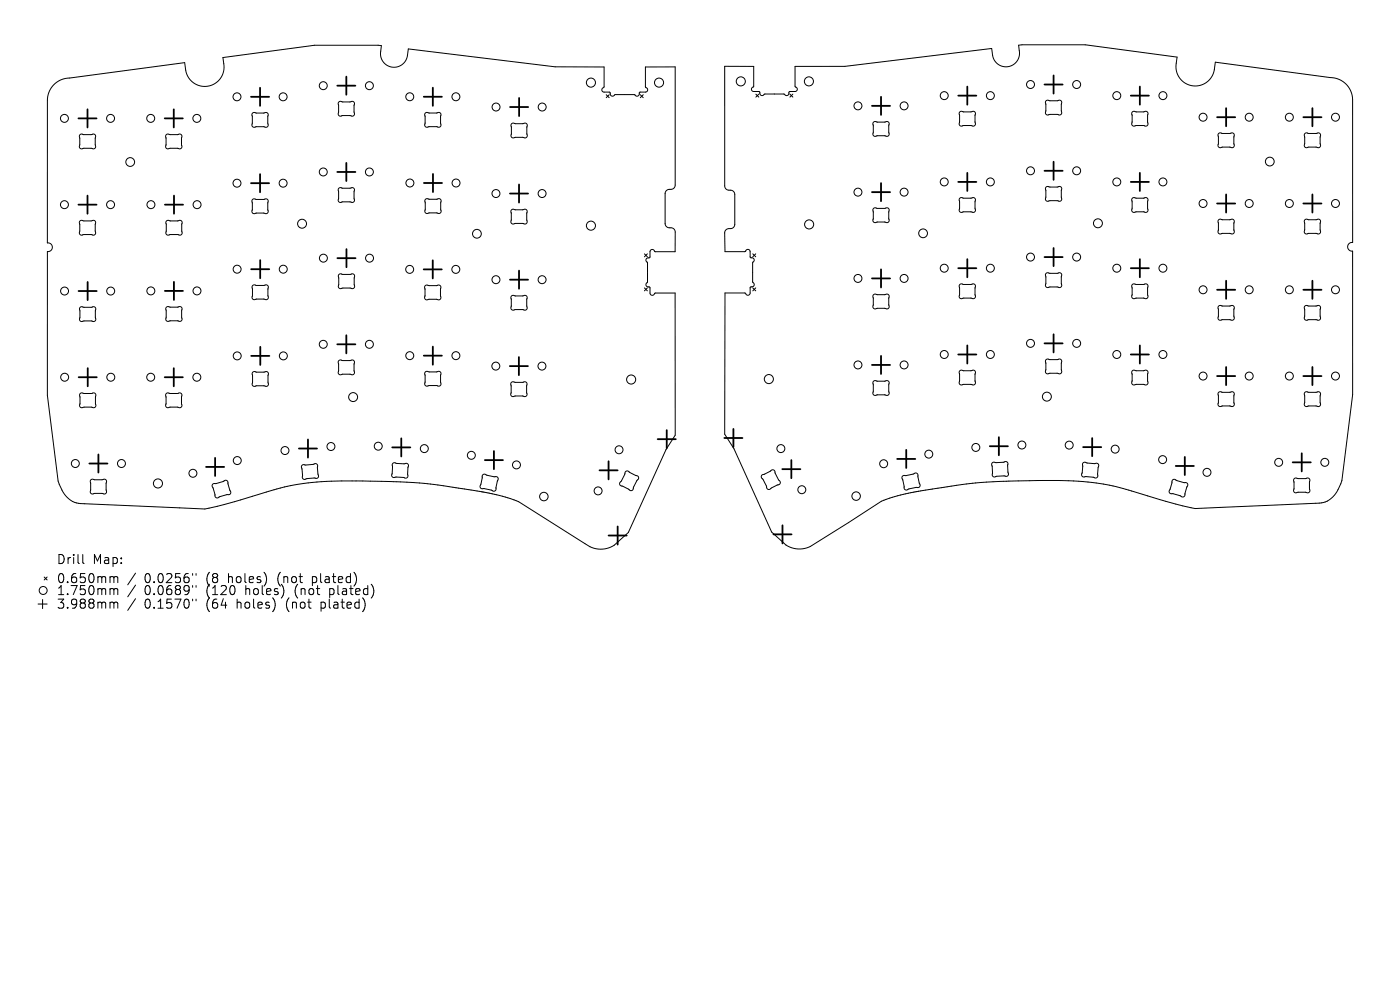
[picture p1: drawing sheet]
<svg xmlns="http://www.w3.org/2000/svg" width="297mm" height="210mm" viewBox="0 0 297 210" stroke-linecap="round" stroke-linejoin="round" font-family="sans-serif">
<defs><g id="words">
<g font-size="2.7">
<text x="11.9" y="119.9">Drill</text>
<text x="19.6" y="119.9">Map:</text>
<text x="11.9" y="124">0.650mm</text>
<text x="30.7" y="124">0.0256&quot;</text>
<text x="43.9" y="124">(8</text>
<text x="48.7" y="124">holes)</text>
<text x="59.3" y="124">(not</text>
<text x="66.8" y="124">plated)</text>
<text x="11.9" y="126.5">1.750mm</text>
<text x="11.9" y="129.4">3.988mm</text>
<text x="30.7" y="126.5">0.0689&quot;</text>
<text x="30.7" y="129.4">0.1570&quot;</text>
<text x="43.9" y="126.5">(120</text>
<text x="43.9" y="129.4">(64</text>
<text x="50.5" y="129.4">holes)</text>
<text x="52.3" y="126.5">holes)</text>
<text x="61.1" y="129.4">(not</text>
<text x="63" y="126.5">(not</text>
<text x="68.7" y="129.4">plated)</text>
<text x="70.5" y="126.5">plated)</text>
</g>
</g></defs>
<g fill="none" stroke="#000" stroke-width=".21">
<path d="M11.4 18a4.7 4.7 0 0 1 3.4-1.4l24.4-3.3 .2 1.6a4.1 4.1 0 0 0 4.7 3.4 4.1 4.1 0 0 0 3.4-4.8l-.2-1.3 19.5-2.6h13.4l.7 .1-.2 1.4a2.87 2.87 0 0 0 2.5 3.1 2.87 2.87 0 0 0 3.2-2.4l.2-1.4 31.2 3.8h10.4v4.2l-.4 .4-.1 .4 .3 .3 1.4 .1 .1 .6 .4 .2 .6-.3h4.1l.6 .3 .3-.2 .2-.6 1.5-.2 .2-.5-.5-.5v-4.2h6.3v25.1a.91 .91 0 0 1-.9 .9h-.4a.91 .91 0 0 0-.8 .9v6.4a.91 .91 0 0 0 .9 .8h.3a.91 .91 0 0 1 .9 .9v4.2h-4.2l-.4-.4-.4-.1-.3 .4v1.3l-.7 .2-.2 .4 .4 .6v4l-.4 .7 .3 .3 .6 .2 .1 1.5 .5 .1 .5-.4h4.2v30.1l-1.9 3-8 17.7-3 2.7a5.3 5.3 0 0 1-6.2-.4l-14.6-9.1a66.1 66.1 0 0 0-13.4-2.8 141 141 0 0 0-29.9-1.1 43.8 43.8 0 0 0-9.7 2.1l-8.9 2.6-4.1 1-26.4-1.2a4.7 4.7 0 0 1-4-2.8l-.8-2-2.3-18.2 .1-30.4a.93 .93 0 0 0 1-1 .93 .93 0 0 0-1.1-.9l.1-30.6a4.7 4.7 0 0 1 1.3-2.9zM160.3 20l.7 .6M161 20l-.7 .6M167.6 20l.6 .6M168.2 20l-.6 .6M17 28.6l.3-.2 .5 .2 2-.2 .3 .1 .2 .4-.1 2.5-.4 .2-.5-.1-2 .1-.3-.1-.2-.4v-2.2zM35.3 28.6l.3-.2 .5 .2 2-.2 .3 .1 .2 .4-.1 2.5-.4 .2-.5-.1-2 .1-.3-.1-.2-.4v-2.2zM53.6 24l.3-.1 .5 .1 2-.1 .3 .1 .2 .3-.1 2.5-.4 .2-.5-.1-2 .1-.3-.1-.2-.4v-2.2zM71.9 39.9l.3-.1 .5 .1 2-.1 .3 .1 .2 .4-.1 2.5-.4 .2-.5-.2-2 .2-.3-.2-.2-.3v-2.3zM71.9 21.6l.3-.1 .5 .1 2-.1 .3 .1 .2 .4-.1 2.5-.4 .1-.5-.1-2 .1-.3-.1-.2-.3v-2.3zM90.2 24l.4-.2 .5 .2 2-.2 .3 .2 .2 .3-.2 2.5-.3 .2-.5-.1-2 .1-.3-.1-.2-.4v-2.2zM108.5 26.2l.4-.1 .5 .1 2-.1 .3 .1 .2 .4-.2 2.5-.3 .2-.5-.2-2 .2-.3-.2-.2-.3v-2.3z"/>
<path d="M128.6 20.1l.6 .6M129.2 20.1l-.6 .6M135.8 20.1l.7 .6M136.5 20.1l-.7 .6M185.3 25.9l.4-.1 .4 .1 2.1-.1 .3 .1 .1 .4-.1 2.5-.3 .1-.5-.1-2.1 .1-.3-.1-.1-.4v-2.2zM203.6 23.7l.4-.1 .4 .1 2.1-.1 .3 .1 .1 .4-.1 2.5-.3 .2-.5-.2-2 .2-.4-.2-.1-.3v-2.3zM221.9 21.4l.4-.2 .4 .2 2.1-.2 .3 .2 .1 .3-.1 2.5-.3 .2-.5-.1-2 .1-.4-.1-.1-.4v-2.2zM221.9 39.7l.4-.2 .4 .2 2.1-.2 .3 .2 .1 .3-.1 2.5-.3 .2-.5-.1-2 .1-.4-.1-.1-.4v-2.2zM240.2 23.7l.4-.1 .4 .1 2.1-.1 .3 .1 .1 .4-.1 2.5-.3 .2-.5-.2-2 .2-.4-.2-.1-.3v-2.3zM258.5 28.3l.4-.1 .4 .1 2.1-.1 .3 .1 .2 .4-.2 2.5-.3 .1-.5-.1-2 .1-.3-.1-.2-.4v-2.1zM276.8 28.3l.4-.1 .5 .1 2-.1 .3 .1 .2 .4-.2 2.5-.3 .1-.5-.1-2 .1-.3-.1-.2-.4v-2.1zM17 46.9l.3-.2 .5 .2 2-.2 .3 .1 .2 .4-.1 2.5-.4 .2-.5-.1-2 .1-.3-.1-.2-.4v-2.2z"/>
<path d="M35.3 46.9l.4-.2 .4 .2 2.1-.2 .3 .1 .1 .4-.1 2.5-.3 .2-.5-.1-2 .1-.4-.1-.1-.4v-2.2zM53.6 42.3l.3-.1 .5 .1 2-.1 .3 .1 .2 .4-.1 2.5-.4 .1-.5-.1-2 .1-.3-.1-.2-.4v-2.2zM71.9 58.2l.4-.1 .4 .1 2.1-.1 .3 .1 .1 .4-.1 2.5-.4 .1-.4-.1-2.1 .1-.3-.1-.1-.4v-2.2zM90.3 42.3l.3-.2 .5 .2 2-.2 .3 .2 .2 .3-.1 2.5-.4 .2-.5-.1-2 .1-.3-.1-.2-.4v-2.2zM108.5 44.5l.4-.1 .4 .1 2.1-.1 .3 .1 .1 .4-.1 2.5-.3 .1-.5-.1-2 .1-.4-.1-.1-.4v-2.2zM136.7 53.8l.6 .7M137.3 53.8l-.6 .7M153.8 53.4l-.1-4a.91 .91 0 0 1 .9-.9h.4a.91 .91 0 0 0 .9-.9v-6.4a.91 .91 0 0 0-.9-.9h-.4a.91 .91 0 0 1-.9-.9v-25.3h6.2v4.2l-.5 .5 .2 .5 1.5 .1 .2 .6 .3 .3 .6-.4h4.1l.6 .4 .4-.2 .2-.7h1.3l.3-.3v-.4l-.4-.4v-4.2h10.5l31.2-3.8 .2 1.4a2.87 2.87 0 0 0 3.3 2.4 2.87 2.87 0 0 0 2.3-3.3l-.1-1.2 .7-.1h13.4l19.5 2.6-.2 1.7a4.1 4.1 0 0 0 3.5 4.4 4.1 4.1 0 0 0 4.6-3.4l.2-1.6 24.4 3.3a4.7 4.7 0 0 1 4.7 4.6v30.3a.93 .93 0 0 0-1 1 .93 .93 0 0 0 1 .9l.1 30.4-2.3 18.3a6.2 6.2 0 0 1-3.9 4.6l-27.3 1.3-4.1-1-8.9-2.6a49.4 49.4 0 0 0-16-2.4 146.2 146.2 0 0 0-21.5 1l-8.5 1.4a39.5 39.5 0 0 0-7.5 2l-15.1 9.6a5.3 5.3 0 0 1-5.2-.3l-3-2.7-8-17.7-2-3.1 .1-30 4.2 .1 .4 .4h.4l.3-.3 .1-1.4 .6-.1 .2-.4-.3-.6v-4.1l.3-.6-.2-.4-.6-.1-.2-1.5-.5-.2-.5 .5h-4.2M159.7 53.8l.6 .7M160.3 53.8l-.6 .7M185.3 44.2l.4-.1 .4 .1 2.1-.1 .3 .1 .1 .4-.1 2.5-.3 .1-.5-.1-2.1 .1-.3-.1-.1-.4v-2.2zM203.6 42l.4-.1 .4 .1 2.1-.1 .3 .1 .1 .4-.1 2.5-.3 .2-.5-.2-2 .2-.4-.2-.1-.3v-2.3z"/>
<path d="M221.9 58l.4-.1 .4 .1 2.1-.1 .3 .1 .1 .3-.1 2.5-.3 .2-.5-.1-2 .1-.4-.1-.1-.4v-2.2zM240.2 42l.4-.1 .4 .1 2.1-.1 .3 .1 .1 .4-.1 2.5-.3 .2-.5-.2-2 .2-.4-.2-.1-.3v-2.3zM258.5 46.6l.4-.1 .4 .1 2.1-.1 .3 .1 .2 .4-.2 2.5-.3 .1-.5-.1-2 .1-.3-.1-.2-.3v-2.2zM276.8 46.6l.4-.1 .5 .1 2-.1 .3 .1 .2 .4-.2 2.5-.3 .1-.5-.1-2 .1-.3-.1-.2-.3v-2.2zM17 65.2l.3-.1 .5 .1 2-.1 .4 .1 .1 .3-.1 2.5-.4 .2-.4-.1-2.1 .1-.3-.1-.1-.4v-2.2zM35.3 65.2l.3-.2 .5 .2 2.1-.2 .3 .1 .1 .4-.1 2.5-.4 .2-.4-.2-2.1 .2-.3-.1-.1-.4v-2.2zM53.6 60.6l.3-.2 .5 .2 2.1-.2 .3 .1 .1 .4-.1 2.5-.4 .2-.4-.2-2.1 .2-.3-.1-.1-.4v-2.2zM53.6 79l.4-.2 .4 .1 2.1-.1 .3 .1 .2 .4-.2 2.5-.3 .2-.5-.2-2 .2-.3-.2-.2-.3v-2.3zM71.9 76.5l.3-.1 .5 .1 2-.1 .3 .1 .2 .3-.1 2.5-.4 .2-.5-.1-2 .1-.3-.1-.2-.4v-2.2zM90.2 60.6l.4-.1 .4 .1 2.1-.1 .3 .1 .1 .3-.1 2.5-.3 .2-.5-.1-2.1 .1-.3-.1-.1-.4v-2.2zM90.2 78.9l.4-.1 .5 .1 2-.1 .3 .1 .2 .4-.2 2.4-.3 .2-.5-.1-2 .1-.3-.1-.2-.4v-2.2zM108.5 62.8l.4-.2 .4 .2 2.1-.2 .3 .2 .1 .3-.1 2.5-.3 .2-.5-.1-2 .1-.4-.1-.1-.4v-2.2z"/>
<path d="M136.7 61.1l.6 .6M137.3 61.1l-.6 .6M159.7 61.1l.6 .6M160.3 61.1l-.6 .6M185.3 62.5l.4-.1 .4 .1 2.1-.1 .3 .1 .1 .4-.1 2.5-.3 .1-.5-.1-2.1 .1-.3-.1-.1-.4v-2.2zM203.6 60.4l.4-.2 .4 .1 2.1-.1 .3 .1 .1 .4-.1 2.5-.3 .2-.5-.2-2 .2-.4-.2-.1-.3v-2.3zM203.6 78.7l.4-.2 .4 .1 2.1-.1 .3 .1 .1 .4-.1 2.5-.3 .2-.5-.2-2 .2-.4-.1-.1-.4v-2.2zM221.9 76.3l.4-.1 .4 .1 2.1-.1 .3 .1 .1 .3-.1 2.5-.3 .2-.5-.1-2 .1-.4-.1-.1-.4v-2.2zM240.2 78.7l.4-.2 .4 .1 2.1-.1 .3 .1 .1 .4-.1 2.5-.3 .2-.5-.2-2 .2-.4-.1-.1-.4v-2.2zM240.2 60.4l.4-.2 .4 .1 2.1-.1 .3 .1 .1 .4-.1 2.5-.3 .2-.5-.2-2 .2-.4-.2-.1-.3v-2.3zM258.5 64.9l.4-.1 .4 .1 2.1-.1 .3 .1 .2 .4-.2 2.5-.3 .1-.5-.1-2 .1-.3-.1-.2-.3v-2.2zM276.8 64.9l.4-.1 .5 .1 2-.1 .3 .1 .2 .4-.2 2.5-.3 .1-.5-.1-2 .1-.3-.1-.2-.3v-2.2z"/>
<path d="M17 83.5l.4-.2 .4 .2 2.1-.2 .3 .2 .1 .3-.1 2.5-.3 .2-.5-.1-2 .1-.4-.1-.1-.4v-2.2zM35.3 83.5l.3-.2 .5 .2 2-.2 .3 .2 .2 .3-.1 2.5-.4 .2-.5-.1-2 .1-.3-.1-.2-.4v-2.2zM64.1 98.7l.3-.1 2-.1 .5-.2 .3 .1 .2 .4 .1 2.5-.4 .2-.5-.1-2 .3-.3-.1-.2-.3-.2-2.2zM83.3 98.3l.4-.1 .5 .1h2l.3 .1 .2 .4-.3 2.5-.4 .1-.4-.1h-2.1l-.3-.1-.1-.4zM108.5 81.1l.3-.1 .5 .1 2-.1 .3 .1 .2 .4-.1 2.5-.4 .1-.5-.1-2 .1-.3-.1-.2-.4v-2.2zM185.3 80.9l.4-.2 .4 .2 2.1-.2 .3 .1 .1 .4-.1 2.5-.3 .2-.5-.1-2.1 .1-.3-.1-.1-.4v-2.2zM210.5 98.2l.3-.2 .5 .1 2-.2 .3 .1 .2 .4v2.5l-.3 .2-.5-.2-2 .3-.3-.1-.2-.4-.1-2.2zM229.8 98.2l.4-.2 .4 .2 2.1 .1 .3 .1 .1 .4-.3 2.5-.4 .1-.5-.2h-2l-.3-.2-.1-.3zM258.5 83.2l.4-.1 .4 .1 2.1-.1 .3 .1 .2 .4-.2 2.5-.3 .1-.5-.1-2 .1-.3-.1-.2-.3v-2.2zM276.8 83.2l.4-.1 .5 .1 2-.1 .3 .1 .2 .4-.2 2.5-.3 .1-.5-.1-2 .1-.3-.1-.2-.3v-2.2zM17.6 117.6v1.7l.2 .2M19.3 101.8l.3-.2 .5 .2 2-.2 .3 .2 .2 .3-.1 2.5-.4 .2-.5-.1-2 .1-.3-.1-.2-.4v-2.2z"/>
<path d="M45.1 102.7l2.2-.5 .5-.3h.3l.2 .3 .6 2.1v.4l-.2 .2-2.1 .5-.4 .2h-.4l-.2-.3-.6-2.1zM102.4 100.7l.5-.1 .4 .2 2 .3 .3 .2 .1 .4-.6 2.4-.4 .1-.5-.2-2-.3-.3-.2-.1-.4zM132.7 100.1l.5-.2 2.1 1.1 .2 .2v.4l-1.1 1.7-.1 .5-.3 .3-.3-.1-2-1-.2-.2v-.4l.3-.4zM161.6 100.8l2.1-1.1h.4l.3 .2 .8 1.9 .3 .3v.5l-2.2 1.2h-.4l-.2-.2-.8-1.9-.4-.4zM191.5 101l2.2-.4 .5-.3 .3 .1 .2 .3 .5 2.2-.1 .3-.2 .2-2.1 .3-.4 .2h-.4l-.2-.3-.5-2.2zM248.8 101.8l.4-.1 .5 .3 1.9 .4 .3 .2 .1 .4-.8 2.4h-.4l-.5-.2-1.9-.5-.3-.2-.1-.3zM274.6 101.5l.3-.1 .5 .1 2-.1 .3 .1 .2 .3-.1 2.6-.4 .1-.5-.1-2 .1-.3-.1-.2-.3v-2.2zM8.1 128.1h1.9M9 127.2v1.9M9.4 122.4l.6 .6M10 122.4l-.6 .6M23.6 122.3l.5 .1 .1 .2"/>
<path d="M23.6 124.9h.3l.3 .2M23.6 127.7l.5 .1 .1 .2M24.2 122.6l.2-.3 .5 .1 .1 1.2M24.2 122.6v1M24.2 125.1v1M24.2 128v1M24.2 125.1l.2-.2h.5l.1 1.2M24.2 128l.2-.3 .5 .1 .1 1.2M28.8 121.6l-1.7 2.5M28.8 124.1l-1.7 2.5M28.8 127l-1.7 2.5M40.9 121.7v.3"/>
<path d="M40.9 124.2v.4M40.9 127.1v.4M41.6 121.7v.3M41.6 124.2v.4M41.6 127.1v.4"/>
<circle cx="68.6" cy="18.2" r=".84"/>
<circle cx="78.4" cy="18.2" r=".84"/>
<circle cx="125.4" cy="17.5" r=".96"/>
<circle cx="139.8" cy="17.5" r=".96"/>
<circle cx="157.2" cy="17.3" r=".96"/>
<circle cx="171.6" cy="17.3" r=".96"/>
<circle cx="218.6" cy="17.9" r=".84"/>
<circle cx="228.4" cy="17.9" r=".84"/>
<circle cx="13.7" cy="25.1" r=".84"/>
<circle cx="23.5" cy="25.1" r=".84"/>
<circle cx="27.6" cy="34.4" r=".93"/>
<circle cx="32" cy="25.1" r=".84"/>
<circle cx="41.8" cy="25.1" r=".84"/>
<circle cx="50.3" cy="38.9" r=".84"/>
<circle cx="50.3" cy="20.5" r=".84"/>
<circle cx="60.1" cy="20.5" r=".84"/>
<circle cx="60.1" cy="38.9" r=".84"/>
<circle cx="68.6" cy="36.5" r=".84"/>
<circle cx="78.4" cy="36.5" r=".84"/>
<circle cx="86.9" cy="20.5" r=".84"/>
<circle cx="87" cy="38.8" r=".84"/>
<circle cx="96.7" cy="20.5" r=".84"/>
<circle cx="96.7" cy="38.8" r=".84"/>
<circle cx="105.2" cy="22.7" r=".84"/>
<circle cx="115" cy="22.7" r=".84"/>
<circle cx="182" cy="22.5" r=".84"/>
<circle cx="191.8" cy="22.5" r=".84"/>
<circle cx="200.3" cy="20.3" r=".84"/>
<circle cx="200.3" cy="38.6" r=".84"/>
<circle cx="210.1" cy="20.3" r=".84"/>
<circle cx="210.1" cy="38.6" r=".84"/>
<circle cx="218.6" cy="36.2" r=".84"/>
<circle cx="228.4" cy="36.2" r=".84"/>
<circle cx="236.9" cy="20.3" r=".84"/>
<circle cx="236.9" cy="38.6" r=".84"/>
<circle cx="246.7" cy="20.3" r=".84"/>
<circle cx="246.7" cy="38.6" r=".84"/>
<circle cx="255.2" cy="24.9" r=".84"/>
<circle cx="265" cy="24.9" r=".84"/>
<circle cx="269.4" cy="34.3" r=".93"/>
<circle cx="273.5" cy="24.9" r=".84"/>
<circle cx="283.3" cy="24.9" r=".84"/>
<circle cx="13.7" cy="43.4" r=".84"/>
<circle cx="23.5" cy="43.4" r=".84"/>
<circle cx="32" cy="43.4" r=".84"/>
<circle cx="41.8" cy="43.4" r=".84"/>
<circle cx="50.3" cy="57.1" r=".84"/>
<circle cx="60.1" cy="57.1" r=".84"/>
<circle cx="64.1" cy="47.5" r=".95"/>
<circle cx="68.6" cy="54.8" r=".84"/>
<circle cx="78.4" cy="54.8" r=".84"/>
<circle cx="86.9" cy="57.1" r=".84"/>
<circle cx="96.7" cy="57.1" r=".84"/>
<circle cx="101.2" cy="49.6" r=".93"/>
<circle cx="105.2" cy="59.3" r=".84"/>
<circle cx="105.2" cy="41.1" r=".84"/>
<circle cx="115" cy="59.3" r=".84"/>
<circle cx="115" cy="41.1" r=".84"/>
<circle cx="125.4" cy="47.9" r=".96"/>
<circle cx="171.7" cy="47.6" r=".96"/>
<circle cx="182" cy="59.1" r=".84"/>
<circle cx="182" cy="40.8" r=".84"/>
<circle cx="191.8" cy="59.1" r=".84"/>
<circle cx="191.8" cy="40.8" r=".84"/>
<circle cx="195.8" cy="49.5" r=".93"/>
<circle cx="200.3" cy="56.9" r=".84"/>
<circle cx="210.1" cy="56.9" r=".84"/>
<circle cx="218.6" cy="54.5" r=".84"/>
<circle cx="228.4" cy="54.5" r=".84"/>
<circle cx="232.9" cy="47.4" r=".95"/>
<circle cx="236.9" cy="56.9" r=".84"/>
<circle cx="246.7" cy="56.9" r=".84"/>
<circle cx="255.2" cy="43.2" r=".84"/>
<circle cx="265" cy="43.2" r=".84"/>
<circle cx="273.5" cy="43.2" r=".84"/>
<circle cx="283.3" cy="43.2" r=".84"/>
<circle cx="13.7" cy="61.7" r=".84"/>
<circle cx="23.5" cy="61.7" r=".84"/>
<circle cx="32" cy="61.7" r=".84"/>
<circle cx="41.8" cy="61.7" r=".84"/>
<circle cx="50.3" cy="75.5" r=".84"/>
<circle cx="60.1" cy="75.5" r=".84"/>
<circle cx="68.6" cy="73" r=".84"/>
<circle cx="78.4" cy="73" r=".84"/>
<circle cx="86.9" cy="75.4" r=".84"/>
<circle cx="96.7" cy="75.4" r=".84"/>
<circle cx="105.2" cy="77.7" r=".84"/>
<circle cx="115" cy="77.7" r=".84"/>
<circle cx="182" cy="77.4" r=".84"/>
<circle cx="191.8" cy="77.4" r=".84"/>
<circle cx="200.3" cy="75.2" r=".84"/>
<circle cx="210.1" cy="75.2" r=".84"/>
<circle cx="218.6" cy="72.8" r=".84"/>
<circle cx="228.4" cy="72.8" r=".84"/>
<circle cx="236.9" cy="75.2" r=".84"/>
<circle cx="246.7" cy="75.2" r=".84"/>
<circle cx="255.2" cy="61.5" r=".84"/>
<circle cx="255.2" cy="79.8" r=".84"/>
<circle cx="265" cy="79.8" r=".84"/>
<circle cx="265" cy="61.5" r=".84"/>
<circle cx="273.5" cy="79.8" r=".84"/>
<circle cx="273.5" cy="61.5" r=".84"/>
<circle cx="283.3" cy="79.8" r=".84"/>
<circle cx="283.3" cy="61.5" r=".84"/>
<circle cx="13.7" cy="80" r=".84"/>
<circle cx="16" cy="98.3" r=".84"/>
<circle cx="23.5" cy="80" r=".84"/>
<circle cx="25.8" cy="98.3" r=".84"/>
<circle cx="32" cy="80" r=".84"/>
<circle cx="41.8" cy="80" r=".84"/>
<circle cx="50.3" cy="97.7" r=".84"/>
<circle cx="60.5" cy="95.6" r=".84"/>
<circle cx="70.2" cy="94.7" r=".84"/>
<circle cx="74.9" cy="84.2" r=".95"/>
<circle cx="80.2" cy="94.6" r=".84"/>
<circle cx="90" cy="95.2" r=".84"/>
<circle cx="100" cy="96.6" r=".84"/>
<circle cx="109.6" cy="98.6" r=".84"/>
<circle cx="131.3" cy="95.4" r=".84"/>
<circle cx="133.9" cy="80.5" r=".96"/>
<circle cx="163.1" cy="80.4" r=".96"/>
<circle cx="165.7" cy="95.2" r=".84"/>
<circle cx="187.5" cy="98.4" r=".84"/>
<circle cx="197" cy="96.3" r=".84"/>
<circle cx="207" cy="94.9" r=".84"/>
<circle cx="216.8" cy="94.4" r=".84"/>
<circle cx="222.1" cy="84.1" r=".95"/>
<circle cx="226.8" cy="94.4" r=".84"/>
<circle cx="236.6" cy="95.3" r=".84"/>
<circle cx="246.6" cy="97.5" r=".84"/>
<circle cx="271.3" cy="98.1" r=".84"/>
<circle cx="281.1" cy="98.1" r=".84"/>
<circle cx="33.5" cy="102.6" r=".96"/>
<circle cx="40.9" cy="100.4" r=".84"/>
<circle cx="115.4" cy="105.3" r=".9"/>
<circle cx="126.9" cy="104.1" r=".84"/>
<circle cx="170.1" cy="103.9" r=".84"/>
<circle cx="181.6" cy="105.2" r=".9"/>
<circle cx="256.1" cy="100.2" r=".84"/>
<circle cx="9.2" cy="125.3" r=".84"/>
</g>
<g fill="none" stroke="#000" stroke-width=".38">
<path d="M55.2 18.6v3.9M71.6 18.2h3.8M73.5 16.3v3.8M91.8 18.6v3.8M205.2 18.4v3.8M221.6 17.9h3.8M223.5 16v3.8M241.8 18.4v3.8M16.6 25.1h3.9M18.6 23.2v3.8M34.9 25.1h3.9M36.9 23.2v3.8"/>
<path d="M53.2 20.5h3.9M53.2 38.9h3.9M55.2 36.9v3.9M71.6 36.5h3.8M73.5 34.6v3.8M89.9 20.5h3.8M89.9 38.8h3.9M91.9 36.9v3.8M108.2 22.7h3.8M110.1 39.1v3.9M110.1 20.8v3.8M185 22.5h3.8"/>
<path d="M186.9 20.5v3.9M186.9 38.8v3.9M203.3 20.3h3.8M203.3 38.6h3.8M205.2 36.7v3.8M221.6 36.2h3.8M223.5 34.3v3.9M239.9 20.3h3.8M239.9 38.6h3.8M241.8 36.7v3.8M258.2 24.9h3.8M260.1 22.9v3.9"/>
<path d="M276.5 24.9h3.8M278.4 22.9v3.9M16.6 43.4h3.9M18.6 41.5v3.8M18.6 59.8v3.9M35 43.4h3.8M36.9 59.8v3.8M36.9 41.5v3.8M53.3 57.1h3.8M55.2 55.2v3.8M71.6 54.8h3.8M73.5 52.8v3.9"/>
<path d="M89.9 57.1h3.8M91.8 55.2v3.9M108.2 41.1h3.8M108.2 59.3h3.8M110.1 57.4v3.9M185 40.8h3.8M185 59.1h3.8M186.9 57.1v3.9M203.3 56.9h3.8M205.2 55v3.8M221.6 54.5h3.8M223.5 52.6v3.9"/>
<path d="M239.9 56.9h3.8M241.8 55v3.8M258.2 43.2h3.8M260.1 41.2v3.9M260.1 59.6v3.8M276.5 43.2h3.8M278.4 41.2v3.9M278.4 59.6v3.8M16.7 61.7h3.8M18.6 78.1v3.8M35 61.7h3.8M36.9 78.1v3.8"/>
<path d="M53.3 75.5h3.8M55.2 73.6v3.8M71.6 73h3.8M73.5 71.1v3.9M89.9 75.4h3.8M91.8 73.5v3.9M108.2 77.7h3.8M110.1 75.7v3.9M185 77.4h3.8M186.9 75.5v3.8M203.3 75.2h3.8M205.2 73.3v3.8"/>
<path d="M221.6 72.8h3.8M223.5 70.9v3.9M239.9 75.2h3.8M241.8 73.3v3.8M258.2 61.5h3.8M258.2 79.8h3.8M260.1 77.9v3.8M276.5 61.5h3.8M276.5 79.8h3.8M278.4 77.9v3.8M16.7 80h3.8M19 98.3h3.8"/>
<path d="M20.9 96.4v3.8M34.9 80h3.9M43.7 99h3.9M45.6 97.1v3.9M63.4 95.1h3.9M65.3 93.2v3.9M83.2 94.9h3.8M85.1 93v3.8M102.9 97.6h3.8M104.8 95.7v3.8M127.2 99.8h3.8M129.1 97.8v3.9"/>
<path d="M139.5 93.2h3.9M141.4 91.2v3.9M153.7 92.9h3.8M155.6 91v3.8M166 99.5h3.8M167.9 97.6v3.8M190.3 97.4h3.9M192.3 95.4v3.9M210 94.7h3.8M211.9 92.7v3.9M229.8 94.9h3.8M231.7 92.9v3.9"/>
<path d="M249.4 98.8h3.9M251.4 96.9v3.9M274.2 98.1h3.9M276.2 96.2v3.8M129.1 113.6h3.9M131 111.7v3.8M164.1 113.4h3.8M166 111.4v3.9"/>
</g>
<use href="#words"/>
</svg>
